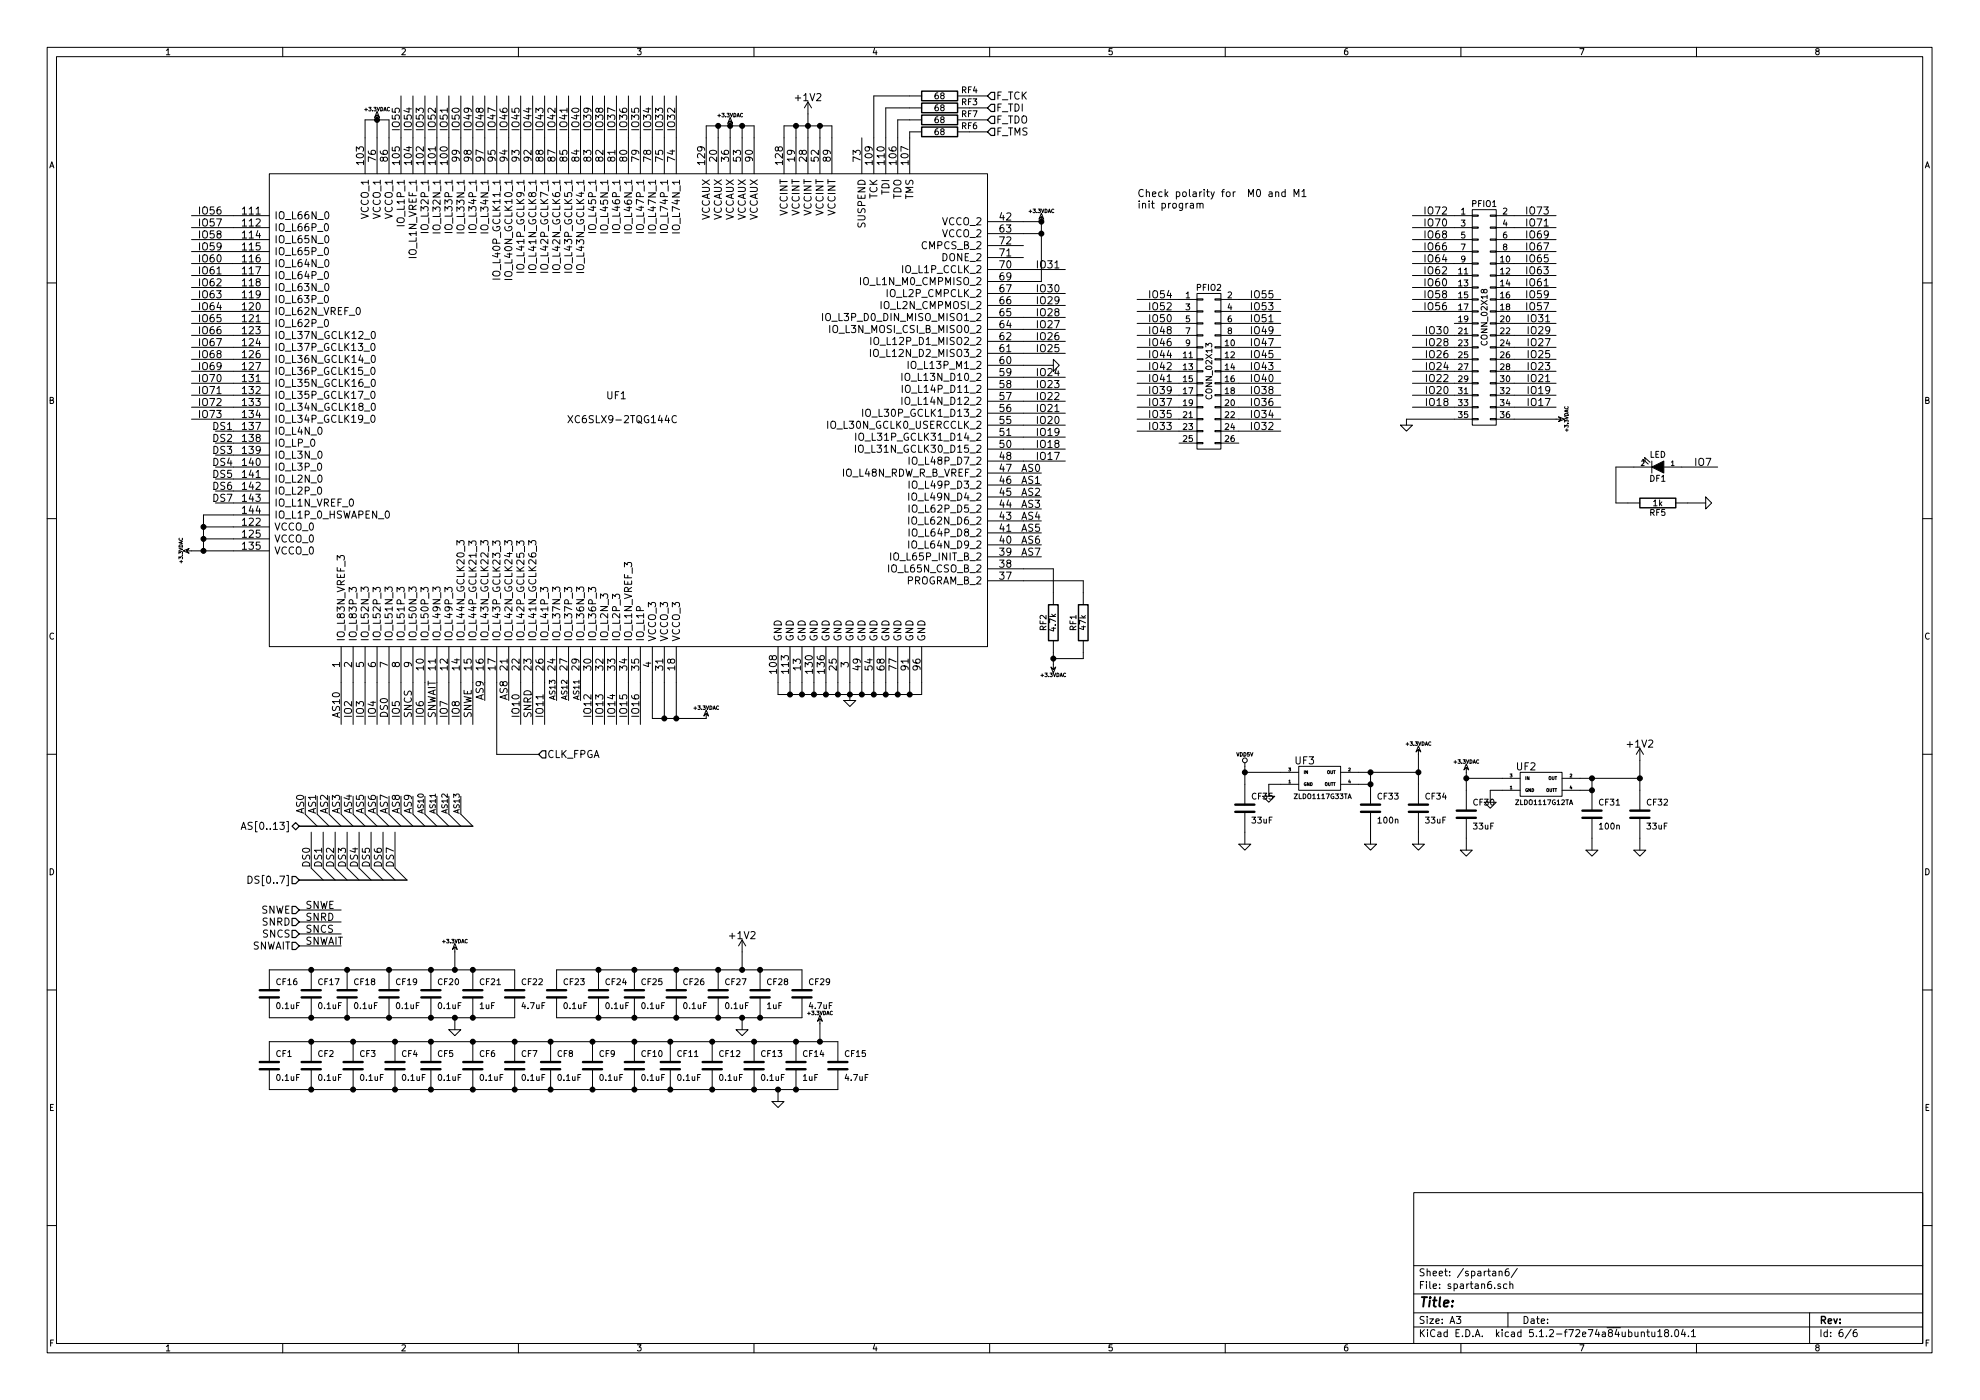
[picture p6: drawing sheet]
<svg xmlns="http://www.w3.org/2000/svg" width="420mm" height="297mm" viewBox="0 0 420 297" stroke-linecap="round" stroke-linejoin="round" font-family="sans-serif">
<defs><g id="words">
<text font-size="2.8" x="301" y="277.3">Title:</text>
<g font-size="2.1">
<text x="169" y="21.4">+1V2</text>
<text x="211.3" y="21.1">F_TCK</text>
<text x="211.3" y="23.7">F_TDI</text>
<text x="84.8" y="28" transform="rotate(-90 84.8 28)">IO55</text>
<text x="87.4" y="28" transform="rotate(-90 87.4 28)">IO54</text>
<text x="89.9" y="28" transform="rotate(-90 89.9 28)">IO53</text>
<text x="92.5" y="28" transform="rotate(-90 92.5 28)">IO52</text>
<text x="95" y="28" transform="rotate(-90 95 28)">IO51</text>
<text x="97.5" y="28" transform="rotate(-90 97.5 28)">IO50</text>
<text x="100.1" y="28" transform="rotate(-90 100.1 28)">IO49</text>
<text x="102.6" y="28" transform="rotate(-90 102.6 28)">IO48</text>
<text x="105.2" y="28" transform="rotate(-90 105.2 28)">IO47</text>
<text x="107.7" y="28" transform="rotate(-90 107.7 28)">IO46</text>
<text x="110.2" y="28" transform="rotate(-90 110.2 28)">IO45</text>
<text x="112.8" y="28" transform="rotate(-90 112.8 28)">IO44</text>
<text x="115.3" y="28" transform="rotate(-90 115.3 28)">IO43</text>
<text x="117.9" y="28" transform="rotate(-90 117.9 28)">IO42</text>
<text x="120.4" y="28" transform="rotate(-90 120.4 28)">IO41</text>
<text x="122.9" y="28" transform="rotate(-90 122.9 28)">IO40</text>
<text x="125.5" y="28" transform="rotate(-90 125.5 28)">IO39</text>
<text x="128" y="28" transform="rotate(-90 128 28)">IO38</text>
<text x="130.6" y="28" transform="rotate(-90 130.6 28)">IO37</text>
<text x="133.1" y="28" transform="rotate(-90 133.1 28)">IO36</text>
<text x="135.6" y="28" transform="rotate(-90 135.6 28)">IO35</text>
<text x="138.2" y="28" transform="rotate(-90 138.2 28)">IO34</text>
<text x="140.7" y="28" transform="rotate(-90 140.7 28)">IO33</text>
<text x="143.3" y="28" transform="rotate(-90 143.3 28)">IO32</text>
<text x="211.3" y="26.2">F_TDO</text>
<text x="211.3" y="28.7">F_TMS</text>
<text x="77.2" y="34.8" transform="rotate(-90 77.2 34.8)">103</text>
<text x="79.8" y="34.2" transform="rotate(-90 79.8 34.2)">76</text>
<text x="82.3" y="34.2" transform="rotate(-90 82.3 34.2)">86</text>
<text x="84.8" y="34.8" transform="rotate(-90 84.8 34.8)">105</text>
<text x="87.4" y="34.8" transform="rotate(-90 87.4 34.8)">104</text>
<text x="89.9" y="34.8" transform="rotate(-90 89.9 34.8)">102</text>
<text x="92.5" y="34.8" transform="rotate(-90 92.5 34.8)">101</text>
<text x="95" y="34.8" transform="rotate(-90 95 34.8)">100</text>
<text x="97.5" y="34.2" transform="rotate(-90 97.5 34.2)">99</text>
<text x="100.1" y="34.2" transform="rotate(-90 100.1 34.2)">98</text>
<text x="102.6" y="34.2" transform="rotate(-90 102.6 34.2)">97</text>
<text x="105.2" y="34.2" transform="rotate(-90 105.2 34.2)">95</text>
<text x="107.7" y="34.2" transform="rotate(-90 107.7 34.2)">94</text>
<text x="110.2" y="34.2" transform="rotate(-90 110.2 34.2)">93</text>
<text x="112.8" y="34.2" transform="rotate(-90 112.8 34.2)">92</text>
<text x="115.3" y="34.2" transform="rotate(-90 115.3 34.2)">88</text>
<text x="117.9" y="34.2" transform="rotate(-90 117.9 34.2)">87</text>
<text x="120.4" y="34.2" transform="rotate(-90 120.4 34.2)">85</text>
<text x="122.9" y="34.2" transform="rotate(-90 122.9 34.2)">84</text>
<text x="125.5" y="34.2" transform="rotate(-90 125.5 34.2)">83</text>
<text x="128" y="34.2" transform="rotate(-90 128 34.2)">82</text>
<text x="130.6" y="34.2" transform="rotate(-90 130.6 34.2)">81</text>
<text x="133.1" y="34.2" transform="rotate(-90 133.1 34.2)">80</text>
<text x="135.6" y="34.2" transform="rotate(-90 135.6 34.2)">79</text>
<text x="138.2" y="34.2" transform="rotate(-90 138.2 34.2)">78</text>
<text x="140.7" y="34.2" transform="rotate(-90 140.7 34.2)">75</text>
<text x="143.3" y="34.2" transform="rotate(-90 143.3 34.2)">74</text>
<text x="149.6" y="34.8" transform="rotate(-90 149.6 34.8)">129</text>
<text x="152.1" y="34.2" transform="rotate(-90 152.1 34.2)">20</text>
<text x="154.7" y="34.2" transform="rotate(-90 154.7 34.2)">36</text>
<text x="157.2" y="34.2" transform="rotate(-90 157.2 34.2)">53</text>
<text x="159.8" y="34.2" transform="rotate(-90 159.8 34.2)">90</text>
<text x="166.1" y="34.8" transform="rotate(-90 166.1 34.8)">128</text>
<text x="168.7" y="34.2" transform="rotate(-90 168.7 34.2)">19</text>
<text x="171.2" y="34.2" transform="rotate(-90 171.2 34.2)">28</text>
<text x="173.7" y="34.2" transform="rotate(-90 173.7 34.2)">52</text>
<text x="176.3" y="34.2" transform="rotate(-90 176.3 34.2)">89</text>
<text x="182.6" y="34.2" transform="rotate(-90 182.6 34.2)">73</text>
<text x="185.2" y="34.8" transform="rotate(-90 185.2 34.8)">109</text>
<text x="187.7" y="34.8" transform="rotate(-90 187.7 34.8)">110</text>
<text x="190.2" y="34.8" transform="rotate(-90 190.2 34.8)">106</text>
<text x="192.8" y="34.8" transform="rotate(-90 192.8 34.8)">107</text>
<text x="188.7" y="41.3" transform="rotate(-90 188.7 41.3)">TDI</text>
<text x="241.3" y="41.8">Check polarity for M0 and M1</text>
<text x="41.9" y="45.5">IO56</text>
<text x="51.6" y="45.5">111</text>
<text x="58.2" y="46.5">IO_L66N_0</text>
<text x="78.2" y="46.4" transform="rotate(-90 78.2 46.4)">VCCO_1</text>
<text x="80.8" y="46.4" transform="rotate(-90 80.8 46.4)">VCCO_1</text>
<text x="83.3" y="46.4" transform="rotate(-90 83.3 46.4)">VCCO_1</text>
<text x="85.9" y="47.6" transform="rotate(-90 85.9 47.6)">IO_L1P_1</text>
<text x="150.6" y="46.8" transform="rotate(-90 150.6 46.8)">VCCAUX</text>
<text x="153.2" y="46.8" transform="rotate(-90 153.2 46.8)">VCCAUX</text>
<text x="155.7" y="46.8" transform="rotate(-90 155.7 46.8)">VCCAUX</text>
<text x="158.2" y="46.8" transform="rotate(-90 158.2 46.8)">VCCAUX</text>
<text x="160.8" y="46.8" transform="rotate(-90 160.8 46.8)">VCCAUX</text>
<text x="167.1" y="45.8" transform="rotate(-90 167.1 45.8)">VCCINT</text>
<text x="169.7" y="45.8" transform="rotate(-90 169.7 45.8)">VCCINT</text>
<text x="172.2" y="45.8" transform="rotate(-90 172.2 45.8)">VCCINT</text>
<text x="174.8" y="45.8" transform="rotate(-90 174.8 45.8)">VCCINT</text>
<text x="177.3" y="45.8" transform="rotate(-90 177.3 45.8)">VCCINT</text>
<text x="186.2" y="42.3" transform="rotate(-90 186.2 42.3)">TCK</text>
<text x="191.3" y="42.4" transform="rotate(-90 191.3 42.4)">TDO</text>
<text x="193.8" y="42.4" transform="rotate(-90 193.8 42.4)">TMS</text>
<text x="200.1" y="47.8">VCCO_2</text>
<text x="212.2" y="46.8">42</text>
<text x="241.3" y="44.2">init program</text>
<text x="302.7" y="45.5">IO72</text>
<text x="324.3" y="45.5">IO73</text>
<text x="41.9" y="48">IO57</text>
<text x="41.9" y="50.6">IO58</text>
<text x="41.9" y="53.1">IO59</text>
<text x="51.6" y="48">112</text>
<text x="51.6" y="50.6">114</text>
<text x="51.6" y="53.1">115</text>
<text x="58.2" y="49.1">IO_L66P_0</text>
<text x="58.2" y="51.6">IO_L65N_0</text>
<text x="90.9" y="48.7" transform="rotate(-90 90.9 48.7)">IO_L32P_1</text>
<text x="93.5" y="48.9" transform="rotate(-90 93.5 48.9)">IO_L32N_1</text>
<text x="96" y="48.7" transform="rotate(-90 96 48.7)">IO_L33P_1</text>
<text x="98.6" y="48.9" transform="rotate(-90 98.6 48.9)">IO_L33N_1</text>
<text x="101.1" y="48.7" transform="rotate(-90 101.1 48.7)">IO_L34P_1</text>
<text x="103.6" y="48.9" transform="rotate(-90 103.6 48.9)">IO_L34N_1</text>
<text x="126.5" y="48.7" transform="rotate(-90 126.5 48.7)">IO_L45P_1</text>
<text x="129" y="48.9" transform="rotate(-90 129 48.9)">IO_L45N_1</text>
<text x="131.6" y="48.7" transform="rotate(-90 131.6 48.7)">IO_L46P_1</text>
<text x="134.1" y="48.9" transform="rotate(-90 134.1 48.9)">IO_L46N_1</text>
<text x="136.7" y="48.7" transform="rotate(-90 136.7 48.7)">IO_L47P_1</text>
<text x="139.2" y="48.9" transform="rotate(-90 139.2 48.9)">IO_L47N_1</text>
<text x="141.7" y="48.7" transform="rotate(-90 141.7 48.7)">IO_L74P_1</text>
<text x="144.3" y="48.9" transform="rotate(-90 144.3 48.9)">IO_L74N_1</text>
<text x="183.6" y="48.1" transform="rotate(-90 183.6 48.1)">SUSPEND</text>
<text x="195.8" y="52.9">CMPCS_B_2</text>
<text x="200.1" y="50.3">VCCO_2</text>
<text x="212.2" y="51.9">72</text>
<text x="212.2" y="49.3">63</text>
<text x="302.7" y="53.1">IO66</text>
<text x="302.7" y="50.6">IO68</text>
<text x="302.7" y="48">IO70</text>
<text x="324.3" y="53.1">IO67</text>
<text x="324.3" y="50.6">IO69</text>
<text x="324.3" y="48">IO71</text>
<text x="41.9" y="55.7">IO60</text>
<text x="41.9" y="58.2">IO61</text>
<text x="51.6" y="55.7">116</text>
<text x="51.6" y="58.2">117</text>
<text x="58.2" y="54.1">IO_L65P_0</text>
<text x="58.2" y="56.7">IO_L64N_0</text>
<text x="58.2" y="59.2">IO_L64P_0</text>
<text x="88.4" y="54.5" transform="rotate(-90 88.4 54.5)">IO_L1N_VREF_1</text>
<text x="106.2" y="58.3" transform="rotate(-90 106.2 58.3)">IO_L40P_GCLK11_1</text>
<text x="108.7" y="58.4" transform="rotate(-90 108.7 58.4)">IO_L40N_GCLK10_1</text>
<text x="111.3" y="57.1" transform="rotate(-90 111.3 57.1)">IO_L41P_GCLK9_1</text>
<text x="113.8" y="57.2" transform="rotate(-90 113.8 57.2)">IO_L41N_GCLK8_1</text>
<text x="116.3" y="57.1" transform="rotate(-90 116.3 57.1)">IO_L42P_GCLK7_1</text>
<text x="118.9" y="57.2" transform="rotate(-90 118.9 57.2)">IO_L42N_GCLK6_1</text>
<text x="121.4" y="57.1" transform="rotate(-90 121.4 57.1)">IO_L43P_GCLK5_1</text>
<text x="124" y="57.2" transform="rotate(-90 124 57.2)">IO_L43N_GCLK4_1</text>
<text x="191.8" y="57.9">IO_L1P_CCLK_2</text>
<text x="200.1" y="55.4">DONE_2</text>
<text x="212.2" y="56.9">70</text>
<text x="212.2" y="54.4">71</text>
<text x="212.2" y="59.5">69</text>
<text x="219.7" y="56.9">IO31</text>
<text x="302.7" y="58.2">IO62</text>
<text x="302.7" y="55.7">IO64</text>
<text x="324.3" y="58.2">IO63</text>
<text x="324.3" y="55.7">IO65</text>
<text x="41.9" y="60.7">IO62</text>
<text x="41.9" y="63.3">IO63</text>
<text x="41.9" y="65.8">IO64</text>
<text x="51.6" y="65.8">120</text>
<text x="51.6" y="60.7">118</text>
<text x="51.6" y="63.3">119</text>
<text x="58.2" y="61.8">IO_L63N_0</text>
<text x="58.2" y="64.3">IO_L63P_0</text>
<text x="183.3" y="60.5">IO_L1N_M0_CMPMISO_2</text>
<text x="187.4" y="65.6">IO_L2N_CMPMOSI_2</text>
<text x="188.6" y="63">IO_L2P_CMPCLK_2</text>
<text x="212.2" y="64.6">66</text>
<text x="212.2" y="62">67</text>
<text x="219.7" y="64.6">IO29</text>
<text x="219.7" y="62">IO30</text>
<text x="244.3" y="65.8">IO52</text>
<text x="244.3" y="63.3">IO54</text>
<text x="265.9" y="65.8">IO53</text>
<text x="265.9" y="63.3">IO55</text>
<text x="302.7" y="65.8">IO56</text>
<text x="302.7" y="63.3">IO58</text>
<text x="302.7" y="60.7">IO60</text>
<text x="324.3" y="65.8">IO57</text>
<text x="324.3" y="63.3">IO59</text>
<text x="324.3" y="60.7">IO61</text>
<text x="41.9" y="68.4">IO65</text>
<text x="41.9" y="70.9">IO66</text>
<text x="51.6" y="68.4">121</text>
<text x="51.6" y="70.9">123</text>
<text x="58.2" y="66.8">IO_L62N_VREF_0</text>
<text x="58.2" y="69.4">IO_L62P_0</text>
<text x="58.2" y="71.9">IO_L37N_GCLK12_0</text>
<text x="175.7" y="68.1">IO_L3P_D0_DIN_MISO_MISO1_2</text>
<text x="176.9" y="70.6">IO_L3N_MOSI_CSI_B_MISO0_2</text>
<text x="212.2" y="69.6">64</text>
<text x="212.2" y="67.1">65</text>
<text x="219.7" y="69.6">IO27</text>
<text x="219.7" y="67.1">IO28</text>
<text x="244.3" y="70.9">IO48</text>
<text x="244.3" y="68.4">IO50</text>
<text x="265.9" y="70.9">IO49</text>
<text x="265.9" y="68.4">IO51</text>
<text x="302.3" y="70.9">IO30</text>
<text x="323.8" y="70.9">IO29</text>
<text x="323.8" y="68.4">IO31</text>
<text x="41.9" y="73.4">IO67</text>
<text x="41.9" y="76">IO68</text>
<text x="51.6" y="73.4">124</text>
<text x="51.6" y="76">126</text>
<text x="58.2" y="74.5">IO_L37P_GCLK13_0</text>
<text x="58.2" y="77">IO_L36N_GCLK14_0</text>
<text x="185.9" y="75.7">IO_L12N_D2_MISO3_2</text>
<text x="186" y="73.2">IO_L12P_D1_MISO2_2</text>
<text x="212.2" y="77.3">60</text>
<text x="212.2" y="74.7">61</text>
<text x="212.2" y="72.2">62</text>
<text x="219.7" y="74.7">IO25</text>
<text x="219.7" y="72.2">IO26</text>
<text x="244.3" y="76">IO44</text>
<text x="244.3" y="73.4">IO46</text>
<text x="265.9" y="76">IO45</text>
<text x="265.9" y="73.4">IO47</text>
<text x="302.3" y="76">IO26</text>
<text x="302.3" y="73.4">IO28</text>
<text x="323.8" y="76">IO25</text>
<text x="323.8" y="73.4">IO27</text>
<text x="41.9" y="78.5">IO69</text>
<text x="41.9" y="81.1">IO70</text>
<text x="41.9" y="83.6">IO71</text>
<text x="51.6" y="81.1">131</text>
<text x="51.6" y="83.6">132</text>
<text x="51.6" y="78.5">127</text>
<text x="58.2" y="82.1">IO_L35N_GCLK16_0</text>
<text x="58.2" y="79.5">IO_L36P_GCLK15_0</text>
<text x="192.5" y="80.8">IO_L13N_D10_2</text>
<text x="192.6" y="83.3">IO_L14P_D11_2</text>
<text x="193.5" y="78.3">IO_L13P_M1_2</text>
<text x="212.2" y="82.3">58</text>
<text x="212.2" y="79.8">59</text>
<text x="219.7" y="82.3">IO23</text>
<text x="219.7" y="79.8">IO24</text>
<text x="244.3" y="83.6">IO39</text>
<text x="244.3" y="81.1">IO41</text>
<text x="244.3" y="78.5">IO42</text>
<text x="265.9" y="83.6">IO38</text>
<text x="265.9" y="81.1">IO40</text>
<text x="265.9" y="78.5">IO43</text>
<text x="302.3" y="83.6">IO20</text>
<text x="302.3" y="81.1">IO22</text>
<text x="302.3" y="78.5">IO24</text>
<text x="323.8" y="83.6">IO19</text>
<text x="323.8" y="81.1">IO21</text>
<text x="323.8" y="78.5">IO23</text>
<text x="41.9" y="86.1">IO72</text>
<text x="41.9" y="88.7">IO73</text>
<text x="51.6" y="86.1">133</text>
<text x="51.6" y="88.7">134</text>
<text x="58.2" y="84.6">IO_L35P_GCLK17_0</text>
<text x="58.2" y="87.2">IO_L34N_GCLK18_0</text>
<text x="58.2" y="89.7">IO_L34P_GCLK19_0</text>
<text x="121.6" y="89.8">XC6SLX9-2TQG144C</text>
<text x="128.8" y="84.7">UF1</text>
<text x="184.2" y="88.4">IO_L30P_GCLK1_D13_2</text>
<text x="192.5" y="85.9">IO_L14N_D12_2</text>
<text x="212.2" y="90">55</text>
<text x="212.2" y="87.4">56</text>
<text x="212.2" y="84.9">57</text>
<text x="219.7" y="90">IO20</text>
<text x="219.7" y="87.4">IO21</text>
<text x="219.7" y="84.9">IO22</text>
<text x="244.3" y="88.7">IO35</text>
<text x="244.3" y="86.1">IO37</text>
<text x="265.9" y="88.7">IO34</text>
<text x="265.9" y="86.1">IO36</text>
<text x="302.3" y="86.1">IO18</text>
<text x="323.8" y="86.1">IO17</text>
<text x="45.4" y="91.2">DS1</text>
<text x="45.4" y="93.8">DS2</text>
<text x="51.6" y="91.2">137</text>
<text x="51.6" y="93.8">138</text>
<text x="58.2" y="92.2">IO_L4N_0</text>
<text x="58.2" y="94.8">IO_LP_0</text>
<text x="176.2" y="91">IO_L30N_GCLK0_USERCCLK_2</text>
<text x="183.1" y="93.5">IO_L31P_GCLK31_D14_2</text>
<text x="212.2" y="95">50</text>
<text x="212.2" y="92.5">51</text>
<text x="219.7" y="95">IO18</text>
<text x="219.7" y="92.5">IO19</text>
<text x="244.3" y="91.2">IO33</text>
<text x="265.9" y="91.2">IO32</text>
<text x="45.4" y="96.3">DS3</text>
<text x="45.4" y="98.8">DS4</text>
<text x="45.4" y="101.4">DS5</text>
<text x="51.6" y="98.8">140</text>
<text x="51.6" y="101.4">141</text>
<text x="51.6" y="96.3">139</text>
<text x="58.2" y="99.9">IO_L3P_0</text>
<text x="58.2" y="97.3">IO_L3N_0</text>
<text x="179" y="101.1">IO_L48N_RDW_R_B_VREF_2</text>
<text x="182.9" y="96">IO_L31N_GCLK30_D15_2</text>
<text x="193.8" y="98.6">IO_L48P_D7_2</text>
<text x="212.2" y="100.1">47</text>
<text x="212.2" y="97.6">48</text>
<text x="216.8" y="100.1">AS0</text>
<text x="219.7" y="97.6">IO17</text>
<text x="359.4" y="98.8">IO7</text>
<text x="45.4" y="103.9">DS6</text>
<text x="45.4" y="106.5">DS7</text>
<text x="51.6" y="103.9">142</text>
<text x="51.6" y="106.5">143</text>
<text x="58.2" y="102.4">IO_L2N_0</text>
<text x="58.2" y="104.9">IO_L2P_0</text>
<text x="58.2" y="107.5">IO_L1N_VREF_0</text>
<text x="193.7" y="106.2">IO_L49N_D4_2</text>
<text x="193.8" y="103.7">IO_L49P_D3_2</text>
<text x="212.2" y="107.7">44</text>
<text x="212.2" y="105.2">45</text>
<text x="212.2" y="102.7">46</text>
<text x="216.8" y="102.7">AS1</text>
<text x="216.8" y="105.2">AS2</text>
<text x="216.8" y="107.7">AS3</text>
<text x="51.6" y="111.5">122</text>
<text x="51.6" y="109">144</text>
<text x="58.2" y="112.6">VCCO_0</text>
<text x="58.2" y="110">IO_L1P_0_HSWAPEN_0</text>
<text x="193.7" y="111.3">IO_L62N_D6_2</text>
<text x="193.8" y="113.8">IO_L64P_D8_2</text>
<text x="193.8" y="108.7">IO_L62P_D5_2</text>
<text x="212.2" y="112.8">41</text>
<text x="212.2" y="110.3">43</text>
<text x="216.8" y="110.3">AS4</text>
<text x="216.8" y="112.8">AS5</text>
<text x="51.6" y="114.1">125</text>
<text x="51.6" y="116.6">135</text>
<text x="58.2" y="115.1">VCCO_0</text>
<text x="58.2" y="117.6">VCCO_0</text>
<text x="189.8" y="118.9">IO_L65P_INIT_B_2</text>
<text x="193.7" y="116.4">IO_L64N_D9_2</text>
<text x="212.2" y="115.4">40</text>
<text x="212.2" y="117.9">39</text>
<text x="216.8" y="115.4">AS6</text>
<text x="216.8" y="117.9">AS7</text>
<text x="189.1" y="121.4">IO_L65N_CSO_B_2</text>
<text x="192.4" y="124">PROGRAM_B_2</text>
<text x="212.2" y="123">37</text>
<text x="212.2" y="120.4">38</text>
<text x="73.2" y="136.2" transform="rotate(-90 73.2 136.2)">IO_L83N_VREF_3</text>
<text x="75.7" y="136.2" transform="rotate(-90 75.7 136.2)">IO_L83P_3</text>
<text x="78.2" y="136.2" transform="rotate(-90 78.2 136.2)">IO_L52N_3</text>
<text x="80.8" y="136.2" transform="rotate(-90 80.8 136.2)">IO_L52P_3</text>
<text x="83.3" y="136.2" transform="rotate(-90 83.3 136.2)">IO_L51N_3</text>
<text x="85.9" y="136.2" transform="rotate(-90 85.9 136.2)">IO_L51P_3</text>
<text x="88.4" y="136.2" transform="rotate(-90 88.4 136.2)">IO_L50N_3</text>
<text x="90.9" y="136.2" transform="rotate(-90 90.9 136.2)">IO_L50P_3</text>
<text x="93.5" y="136.2" transform="rotate(-90 93.5 136.2)">IO_L49N_3</text>
<text x="96" y="136.2" transform="rotate(-90 96 136.2)">IO_L49P_3</text>
<text x="98.6" y="136.2" transform="rotate(-90 98.6 136.2)">IO_L44N_GCLK20_3</text>
<text x="101.1" y="136.2" transform="rotate(-90 101.1 136.2)">IO_L44P_GCLK21_3</text>
<text x="103.6" y="136.2" transform="rotate(-90 103.6 136.2)">IO_L43N_GCLK22_3</text>
<text x="106.2" y="136.2" transform="rotate(-90 106.2 136.2)">IO_L43P_GCLK23_3</text>
<text x="108.7" y="136.2" transform="rotate(-90 108.7 136.2)">IO_L42N_GCLK24_3</text>
<text x="111.3" y="136.2" transform="rotate(-90 111.3 136.2)">IO_L42P_GCLK25_3</text>
<text x="113.8" y="136.2" transform="rotate(-90 113.8 136.2)">IO_L41N_GCLK26_3</text>
<text x="116.3" y="136.2" transform="rotate(-90 116.3 136.2)">IO_L41P_3</text>
<text x="118.9" y="136.2" transform="rotate(-90 118.9 136.2)">IO_L37N_3</text>
<text x="121.4" y="136.2" transform="rotate(-90 121.4 136.2)">IO_L37P_3</text>
<text x="124" y="136.2" transform="rotate(-90 124 136.2)">IO_L36N_3</text>
<text x="126.5" y="136.2" transform="rotate(-90 126.5 136.2)">IO_L36P_3</text>
<text x="129" y="136.2" transform="rotate(-90 129 136.2)">IO_L2N_3</text>
<text x="131.6" y="136.2" transform="rotate(-90 131.6 136.2)">IO_L2P_3</text>
<text x="134.1" y="136.2" transform="rotate(-90 134.1 136.2)">IO_L1N_VREF_3</text>
<text x="136.7" y="136.2" transform="rotate(-90 136.7 136.2)">IO_L1P</text>
<text x="139.2" y="136.2" transform="rotate(-90 139.2 136.2)">VCCO_3</text>
<text x="141.7" y="136.2" transform="rotate(-90 141.7 136.2)">VCCO_3</text>
<text x="144.3" y="136.2" transform="rotate(-90 144.3 136.2)">VCCO_3</text>
<text x="165.9" y="136.2" transform="rotate(-90 165.9 136.2)">GND</text>
<text x="168.4" y="136.2" transform="rotate(-90 168.4 136.2)">GND</text>
<text x="170.9" y="136.2" transform="rotate(-90 170.9 136.2)">GND</text>
<text x="173.5" y="136.2" transform="rotate(-90 173.5 136.2)">GND</text>
<text x="176" y="136.2" transform="rotate(-90 176 136.2)">GND</text>
<text x="178.6" y="136.2" transform="rotate(-90 178.6 136.2)">GND</text>
<text x="181.1" y="136.2" transform="rotate(-90 181.1 136.2)">GND</text>
<text x="183.6" y="136.2" transform="rotate(-90 183.6 136.2)">GND</text>
<text x="186.2" y="136.2" transform="rotate(-90 186.2 136.2)">GND</text>
<text x="188.7" y="136.2" transform="rotate(-90 188.7 136.2)">GND</text>
<text x="191.3" y="136.2" transform="rotate(-90 191.3 136.2)">GND</text>
<text x="193.8" y="136.2" transform="rotate(-90 193.8 136.2)">GND</text>
<text x="196.3" y="136.2" transform="rotate(-90 196.3 136.2)">GND</text>
<text x="72.1" y="141.6" transform="rotate(-90 72.1 141.6)">1</text>
<text x="74.7" y="141.6" transform="rotate(-90 74.7 141.6)">2</text>
<text x="77.2" y="141.6" transform="rotate(-90 77.2 141.6)">5</text>
<text x="79.8" y="141.6" transform="rotate(-90 79.8 141.6)">6</text>
<text x="82.3" y="141.6" transform="rotate(-90 82.3 141.6)">7</text>
<text x="84.8" y="141.6" transform="rotate(-90 84.8 141.6)">8</text>
<text x="87.4" y="141.6" transform="rotate(-90 87.4 141.6)">9</text>
<text x="89.9" y="142.2" transform="rotate(-90 89.9 142.2)">10</text>
<text x="92.5" y="142.2" transform="rotate(-90 92.5 142.2)">11</text>
<text x="95" y="142.2" transform="rotate(-90 95 142.2)">12</text>
<text x="97.5" y="142.2" transform="rotate(-90 97.5 142.2)">14</text>
<text x="100.1" y="142.2" transform="rotate(-90 100.1 142.2)">15</text>
<text x="102.6" y="142.2" transform="rotate(-90 102.6 142.2)">16</text>
<text x="105.2" y="142.2" transform="rotate(-90 105.2 142.2)">17</text>
<text x="107.7" y="142.2" transform="rotate(-90 107.7 142.2)">21</text>
<text x="110.2" y="142.2" transform="rotate(-90 110.2 142.2)">22</text>
<text x="112.8" y="142.2" transform="rotate(-90 112.8 142.2)">23</text>
<text x="115.3" y="142.2" transform="rotate(-90 115.3 142.2)">26</text>
<text x="117.9" y="142.2" transform="rotate(-90 117.9 142.2)">24</text>
<text x="120.4" y="142.2" transform="rotate(-90 120.4 142.2)">27</text>
<text x="122.9" y="142.2" transform="rotate(-90 122.9 142.2)">29</text>
<text x="125.5" y="142.2" transform="rotate(-90 125.5 142.2)">30</text>
<text x="128" y="142.2" transform="rotate(-90 128 142.2)">32</text>
<text x="130.6" y="142.2" transform="rotate(-90 130.6 142.2)">33</text>
<text x="133.1" y="142.2" transform="rotate(-90 133.1 142.2)">34</text>
<text x="135.6" y="142.2" transform="rotate(-90 135.6 142.2)">35</text>
<text x="138.2" y="141.6" transform="rotate(-90 138.2 141.6)">4</text>
<text x="140.7" y="142.2" transform="rotate(-90 140.7 142.2)">31</text>
<text x="143.3" y="142.2" transform="rotate(-90 143.3 142.2)">18</text>
<text x="164.8" y="142.8" transform="rotate(-90 164.8 142.8)">108</text>
<text x="167.4" y="142.8" transform="rotate(-90 167.4 142.8)">113</text>
<text x="169.9" y="142.2" transform="rotate(-90 169.9 142.2)">13</text>
<text x="172.5" y="142.8" transform="rotate(-90 172.5 142.8)">130</text>
<text x="175" y="142.8" transform="rotate(-90 175 142.8)">136</text>
<text x="177.5" y="142.2" transform="rotate(-90 177.5 142.2)">25</text>
<text x="180.1" y="141.6" transform="rotate(-90 180.1 141.6)">3</text>
<text x="182.6" y="142.2" transform="rotate(-90 182.6 142.2)">49</text>
<text x="185.2" y="142.2" transform="rotate(-90 185.2 142.2)">54</text>
<text x="187.7" y="142.2" transform="rotate(-90 187.7 142.2)">68</text>
<text x="190.2" y="142.2" transform="rotate(-90 190.2 142.2)">77</text>
<text x="192.8" y="142.2" transform="rotate(-90 192.8 142.2)">91</text>
<text x="195.3" y="142.2" transform="rotate(-90 195.3 142.2)">96</text>
<text x="102.6" y="148.6" transform="rotate(-90 102.6 148.6)">AS9</text>
<text x="107.7" y="148.6" transform="rotate(-90 107.7 148.6)">AS8</text>
<text x="72.1" y="152.4" transform="rotate(-90 72.1 152.4)">AS10</text>
<text x="74.7" y="152.4" transform="rotate(-90 74.7 152.4)">IO2</text>
<text x="77.2" y="152.4" transform="rotate(-90 77.2 152.4)">IO3</text>
<text x="79.8" y="152.4" transform="rotate(-90 79.8 152.4)">IO4</text>
<text x="82.3" y="152.4" transform="rotate(-90 82.3 152.4)">DS0</text>
<text x="84.8" y="152.4" transform="rotate(-90 84.8 152.4)">IO5</text>
<text x="87.4" y="152.4" transform="rotate(-90 87.4 152.4)">SNCS</text>
<text x="89.9" y="152.4" transform="rotate(-90 89.9 152.4)">IO6</text>
<text x="92.5" y="152.4" transform="rotate(-90 92.5 152.4)">SNWAIT</text>
<text x="95" y="152.4" transform="rotate(-90 95 152.4)">IO7</text>
<text x="97.5" y="152.4" transform="rotate(-90 97.5 152.4)">IO8</text>
<text x="100.1" y="152.4" transform="rotate(-90 100.1 152.4)">SNWE</text>
<text x="110.2" y="152.4" transform="rotate(-90 110.2 152.4)">IO10</text>
<text x="112.8" y="152.4" transform="rotate(-90 112.8 152.4)">SNRD</text>
<text x="115.3" y="152.4" transform="rotate(-90 115.3 152.4)">IO11</text>
<text x="125.5" y="152.4" transform="rotate(-90 125.5 152.4)">IO12</text>
<text x="128" y="152.4" transform="rotate(-90 128 152.4)">IO13</text>
<text x="130.6" y="152.4" transform="rotate(-90 130.6 152.4)">IO14</text>
<text x="133.1" y="152.4" transform="rotate(-90 133.1 152.4)">IO15</text>
<text x="135.6" y="152.4" transform="rotate(-90 135.6 152.4)">IO16</text>
<text x="116.1" y="160.8">CLK_FPGA</text>
<text x="345.5" y="158.6">+1V2</text>
<text x="274.9" y="162.2">UF3</text>
<text x="321.8" y="163.4">UF2</text>
<text x="64.5" y="172.8" transform="rotate(-90 64.5 172.8)">AS0</text>
<text x="67.1" y="172.8" transform="rotate(-90 67.1 172.8)">AS1</text>
<text x="69.6" y="172.8" transform="rotate(-90 69.6 172.8)">AS2</text>
<text x="72.1" y="172.8" transform="rotate(-90 72.1 172.8)">AS3</text>
<text x="74.7" y="172.8" transform="rotate(-90 74.7 172.8)">AS4</text>
<text x="77.2" y="172.8" transform="rotate(-90 77.2 172.8)">AS5</text>
<text x="79.8" y="172.8" transform="rotate(-90 79.8 172.8)">AS6</text>
<text x="82.3" y="172.8" transform="rotate(-90 82.3 172.8)">AS7</text>
<text x="84.8" y="172.8" transform="rotate(-90 84.8 172.8)">AS8</text>
<text x="87.4" y="172.8" transform="rotate(-90 87.4 172.8)">AS9</text>
<text x="52.6" y="176.1">AS[0..13]</text>
<text x="65.8" y="184.2" transform="rotate(-90 65.8 184.2)">DS0</text>
<text x="68.3" y="184.2" transform="rotate(-90 68.3 184.2)">DS1</text>
<text x="70.9" y="184.2" transform="rotate(-90 70.9 184.2)">DS2</text>
<text x="73.4" y="184.2" transform="rotate(-90 73.4 184.2)">DS3</text>
<text x="75.9" y="184.2" transform="rotate(-90 75.9 184.2)">DS4</text>
<text x="78.5" y="184.2" transform="rotate(-90 78.5 184.2)">DS5</text>
<text x="81" y="184.2" transform="rotate(-90 81 184.2)">DS6</text>
<text x="83.6" y="184.2" transform="rotate(-90 83.6 184.2)">DS7</text>
<text x="53.8" y="187.5">DS[0..7]</text>
<text x="55.3" y="193.8">SNWE</text>
<text x="55.7" y="196.4">SNRD</text>
<text x="64.8" y="197.9">SNCS</text>
<text x="64.8" y="195.4">SNRD</text>
<text x="64.8" y="192.8">SNWE</text>
<text x="53.3" y="201.5">SNWAIT</text>
<text x="55.8" y="198.9">SNCS</text>
<text x="64.8" y="200.4">SNWAIT</text>
<text x="155" y="199.2">+1V2</text>
<text x="301" y="273.5">File: spartan6.sch</text>
<text x="301" y="270.8">Sheet: /spartan6/</text>
<text x="301" y="280.9">Size: A3</text>
<text x="323" y="280.9">Date:</text>
<text x="386" y="280.9">Rev:</text>
<text x="301" y="283.7">KiCad E.D.A. kicad 5.1.2-f72e74a84ubuntu18.04.1</text>
<text x="386" y="283.7">Id: 6/6</text>
</g>
<g font-size="1.8">
<text x="35" y="11.7">1</text>
<text x="85" y="11.7">2</text>
<text x="135" y="11.7">3</text>
<text x="185" y="11.7">4</text>
<text x="235" y="11.7">5</text>
<text x="285" y="11.7">6</text>
<text x="335" y="11.7">7</text>
<text x="385" y="11.7">8</text>
<text x="198.4" y="23.6">68</text>
<text x="198.4" y="21">68</text>
<text x="204.1" y="22.3">RF3</text>
<text x="204.1" y="19.8">RF4</text>
<text x="198.4" y="28.7">68</text>
<text x="198.4" y="26.1">68</text>
<text x="204.1" y="27.4">RF6</text>
<text x="204.1" y="24.9">RF7</text>
<text x="10.4" y="35.7">A</text>
<text x="408.4" y="35.7">A</text>
<text x="310" y="45.5">1</text>
<text x="312.4" y="43.9">PFIO1</text>
<text x="318.9" y="45.5">2</text>
<text x="310" y="48">3</text>
<text x="310" y="50.6">5</text>
<text x="310" y="53.1">7</text>
<text x="318.9" y="48">4</text>
<text x="318.9" y="50.6">6</text>
<text x="318.9" y="53.1">8</text>
<text x="309.5" y="58.2">11</text>
<text x="310" y="55.7">9</text>
<text x="318.4" y="55.7">10</text>
<text x="318.4" y="58.2">12</text>
<text x="251.6" y="63.3">1</text>
<text x="251.6" y="65.8">3</text>
<text x="254" y="61.7">PFIO2</text>
<text x="260.5" y="63.3">2</text>
<text x="260.5" y="65.8">4</text>
<text x="309.5" y="60.7">13</text>
<text x="309.5" y="63.3">15</text>
<text x="309.5" y="65.8">17</text>
<text x="318.4" y="60.7">14</text>
<text x="318.4" y="63.3">16</text>
<text x="318.4" y="65.8">18</text>
<text x="251.6" y="68.4">5</text>
<text x="251.6" y="70.9">7</text>
<text x="260.5" y="68.4">6</text>
<text x="260.5" y="70.9">8</text>
<text x="309.5" y="68.4">19</text>
<text x="309.5" y="70.9">21</text>
<text x="318.4" y="68.4">20</text>
<text x="318.4" y="70.9">22</text>
<text x="251.1" y="76">11</text>
<text x="251.6" y="73.4">9</text>
<text x="260" y="73.4">10</text>
<text x="260" y="76">12</text>
<text x="309.5" y="73.4">23</text>
<text x="309.5" y="76">25</text>
<text x="315.6" y="73" transform="rotate(-90 315.6 73)">CONN_02X18</text>
<text x="318.4" y="73.4">24</text>
<text x="318.4" y="76">26</text>
<text x="251.1" y="78.5">13</text>
<text x="251.1" y="81.1">15</text>
<text x="251.1" y="83.6">17</text>
<text x="260" y="78.5">14</text>
<text x="260" y="81.1">16</text>
<text x="260" y="83.6">18</text>
<text x="309.5" y="78.5">27</text>
<text x="309.5" y="81.1">29</text>
<text x="309.5" y="83.6">31</text>
<text x="318.4" y="78.5">28</text>
<text x="318.4" y="81.1">30</text>
<text x="318.4" y="83.6">32</text>
<text x="10.4" y="85.7">B</text>
<text x="251.1" y="86.1">19</text>
<text x="251.1" y="88.7">21</text>
<text x="257.2" y="84.4" transform="rotate(-90 257.2 84.4)">CONN_02X13</text>
<text x="260" y="86.1">20</text>
<text x="260" y="88.7">22</text>
<text x="309.5" y="86.1">33</text>
<text x="309.5" y="88.7">35</text>
<text x="318.4" y="86.1">34</text>
<text x="318.4" y="88.7">36</text>
<text x="408.4" y="85.7">B</text>
<text x="251.1" y="91.2">23</text>
<text x="251.1" y="93.8">25</text>
<text x="260" y="91.2">24</text>
<text x="260" y="93.8">26</text>
<text x="350" y="97.1">LED</text>
<text x="350.1" y="102.2">DF1</text>
<text x="350.8" y="107.4">1k</text>
<text x="350.1" y="109.4">RF5</text>
<text x="10.4" y="135.7">C</text>
<text x="222" y="133.8" transform="rotate(-90 222 133.8)">RF2</text>
<text x="224.1" y="133.8" transform="rotate(-90 224.1 133.8)">4.7k</text>
<text x="228.4" y="133.8" transform="rotate(-90 228.4 133.8)">RF1</text>
<text x="230.4" y="133.6" transform="rotate(-90 230.4 133.6)">47k</text>
<text x="408.4" y="135.7">C</text>
<text x="265.7" y="169.6">CF35</text>
<text x="292.4" y="169.6">CF33</text>
<text x="302.6" y="169.6">CF34</text>
<text x="312.7" y="170.9">CF30</text>
<text x="339.4" y="170.9">CF31</text>
<text x="349.6" y="170.9">CF32</text>
<text x="265.8" y="174.7">33uF</text>
<text x="292.6" y="174.7">100n</text>
<text x="302.6" y="174.7">33uF</text>
<text x="312.8" y="176">33uF</text>
<text x="339.5" y="176">100n</text>
<text x="349.6" y="176">33uF</text>
<text x="10.4" y="185.7">D</text>
<text x="408.4" y="185.7">D</text>
<text x="58.7" y="209">CF16</text>
<text x="67.6" y="209">CF17</text>
<text x="75.2" y="209">CF18</text>
<text x="84.1" y="209">CF19</text>
<text x="93" y="209">CF20</text>
<text x="101.9" y="209">CF21</text>
<text x="110.8" y="209">CF22</text>
<text x="119.7" y="209">CF23</text>
<text x="128.6" y="209">CF24</text>
<text x="136.2" y="209">CF25</text>
<text x="145.1" y="209">CF26</text>
<text x="154" y="209">CF27</text>
<text x="162.9" y="209">CF28</text>
<text x="171.8" y="209">CF29</text>
<text x="58.8" y="214.1">0.1uF</text>
<text x="67.7" y="214.1">0.1uF</text>
<text x="75.3" y="214.1">0.1uF</text>
<text x="84.2" y="214.1">0.1uF</text>
<text x="93.1" y="214.1">0.1uF</text>
<text x="101.8" y="214.1">1uF</text>
<text x="110.9" y="214.1">4.7uF</text>
<text x="119.8" y="214.1">0.1uF</text>
<text x="128.7" y="214.1">0.1uF</text>
<text x="136.3" y="214.1">0.1uF</text>
<text x="145.2" y="214.1">0.1uF</text>
<text x="154.1" y="214.1">0.1uF</text>
<text x="162.8" y="214.1">1uF</text>
<text x="171.8" y="214.1">4.7uF</text>
<text x="58.6" y="224.2">CF1</text>
<text x="67.5" y="224.2">CF2</text>
<text x="76.4" y="224.2">CF3</text>
<text x="85.3" y="224.2">CF4</text>
<text x="92.9" y="224.2">CF5</text>
<text x="101.8" y="224.2">CF6</text>
<text x="110.7" y="224.2">CF7</text>
<text x="118.3" y="224.2">CF8</text>
<text x="127.2" y="224.2">CF9</text>
<text x="136.2" y="224.2">CF10</text>
<text x="143.8" y="224.2">CF11</text>
<text x="152.7" y="224.2">CF12</text>
<text x="161.6" y="224.2">CF13</text>
<text x="170.5" y="224.2">CF14</text>
<text x="179.4" y="224.2">CF15</text>
<text x="58.8" y="229.3">0.1uF</text>
<text x="67.7" y="229.3">0.1uF</text>
<text x="76.6" y="229.3">0.1uF</text>
<text x="85.5" y="229.3">0.1uF</text>
<text x="93.1" y="229.3">0.1uF</text>
<text x="102" y="229.3">0.1uF</text>
<text x="110.9" y="229.3">0.1uF</text>
<text x="118.5" y="229.3">0.1uF</text>
<text x="127.4" y="229.3">0.1uF</text>
<text x="136.3" y="229.3">0.1uF</text>
<text x="143.9" y="229.3">0.1uF</text>
<text x="152.8" y="229.3">0.1uF</text>
<text x="161.7" y="229.3">0.1uF</text>
<text x="170.4" y="229.3">1uF</text>
<text x="179.5" y="229.3">4.7uF</text>
<text x="10.4" y="235.7">E</text>
<text x="408.4" y="235.7">E</text>
<text x="10.5" y="285.7">F</text>
<text x="35" y="286.7">1</text>
<text x="85" y="286.7">2</text>
<text x="135" y="286.7">3</text>
<text x="185" y="286.7">4</text>
<text x="235" y="286.7">5</text>
<text x="285" y="286.7">6</text>
<text x="335" y="286.7">7</text>
<text x="385" y="286.7">8</text>
<text x="408.5" y="285.7">F</text>
</g>
<g font-size="1.7">
<text x="117.9" y="148.6" transform="rotate(-90 117.9 148.6)">AS13</text>
<text x="120.4" y="148.6" transform="rotate(-90 120.4 148.6)">AS12</text>
<text x="122.9" y="148.6" transform="rotate(-90 122.9 148.6)">AS11</text>
<text x="89.9" y="172.8" transform="rotate(-90 89.9 172.8)">AS10</text>
<text x="92.5" y="172.8" transform="rotate(-90 92.5 172.8)">AS11</text>
<text x="95" y="172.8" transform="rotate(-90 95 172.8)">AS12</text>
<text x="97.5" y="172.8" transform="rotate(-90 97.5 172.8)">AS13</text>
</g>
<g font-size="1.4">
<text x="348.2" y="98.8">2</text>
<text x="354.6" y="98.8">1</text>
<text x="274.9" y="169.5">ZLDO1117G33TA</text>
<text x="321.9" y="170.8">ZLDO1117G12TA</text>
</g>
<g font-size="1.1">
<text x="77.5" y="23.6">+3.3VDAC</text>
<text x="152.4" y="24.9">+3.3VDAC</text>
<text x="218.4" y="45.2">+3.3VDAC</text>
<text x="332.8" y="91.5" transform="rotate(-90 332.8 91.5)">+3.3VDAC</text>
<text x="38.8" y="119.4" transform="rotate(-90 38.8 119.4)">+3.3VDAC</text>
<text x="221" y="143.6">+3.3VDAC</text>
<text x="147.3" y="150.6">+3.3VDAC</text>
<text x="262.4" y="160.5">VDD5V</text>
<text x="298.4" y="158.2">+3.3VDAC</text>
<text x="308.6" y="162">+3.3VDAC</text>
<text x="94" y="200.1">+3.3VDAC</text>
<text x="171.4" y="215.4">+3.3VDAC</text>
</g>
<g font-size=".9">
<text x="273.5" y="166.2">1</text>
<text x="273.5" y="163.6">3</text>
<text x="276.6" y="166.7">GND</text>
<text x="276.6" y="164.2">IN</text>
<text x="281.1" y="166.7">OUTT</text>
<text x="281.6" y="164.2">OUT</text>
<text x="286.2" y="163.6">2</text>
<text x="286.2" y="166.2">4</text>
<text x="320.4" y="167.4">1</text>
<text x="320.4" y="164.9">3</text>
<text x="323.6" y="168">GND</text>
<text x="323.6" y="165.4">IN</text>
<text x="328" y="168">OUTT</text>
<text x="328.6" y="165.4">OUT</text>
<text x="333.1" y="164.9">2</text>
<text x="333.1" y="167.4">4</text>
</g>
</g></defs>
<g fill="none" stroke="#000" stroke-width=".21">
<path d="M10 10h400v277h-400zM12 12h396v273.1h-396zM60 10v2M110 10v2M160 10v2M210 10v2M260 10v2M310 10v2M360 10v2M57.1 36.9h152.4v100.3h-152.4zM77.5 36.9v-11.5h5v11.5M80 24.4v12.5"/>
<path d="M80 23.7l.5 1.2-.5-.5-.5 .5zM85.1 20.4v16.5M87.6 20.4v16.5M90.2 20.4v16.5M92.7 20.4v16.5M94.9 22.9v.9M95.2 20.4v16.5M97.8 20.4v16.5M100.3 20.4v16.5M102.9 20.4v16.5M105.4 20.4v16.5M107.9 20.4v16.5"/>
<path d="M110.5 20.4v16.5M113 20.4v16.5M115.6 20.4v16.5M118.1 20.4v16.5M120.3 22.9v.9M120.6 20.4v16.5M123.2 20.4v16.5M125.7 20.4v16.5M128.3 20.4v16.5M130.8 20.4v16.5M133.3 20.4v16.5M135.9 20.4v16.5"/>
<path d="M138.4 20.4v16.5M141 20.4v16.5M143.5 20.4v16.5M149.9 36.9v-10.2h10.1v10.2M152.4 26.7v10.2M154.9 25.7v11.2M154.9 24.9l.5 1.3-.5-.5-.5 .5zM157.5 26.7v10.2M166.4 36.9v-10.2h10.1v10.2M168.9 26.7v10.2M171.4 21.6v15.3M171.4 21.6l-.7 1.3"/>
<path d="M171.4 21.6l.8 1.3M174 26.7v10.2M182.9 29.2v7.7M195.6 28h-2.6v8.9M195.6 20.4h-10.2v16.5M195.6 25.4h-5.1v11.5M195.6 22.9h-7.6v14M203.2 28h6.3M203.2 25.4h6.3M203.2 22.9h6.3M203.2 20.4h6.3M40.6 45.8h16.5"/>
<path d="M40.6 48.3h16.5M40.6 50.8h16.5M40.6 53.4h16.5M40.6 55.9h16.5M40.6 58.5h16.5M46.1 58.1h.8M69 47.6l.2-.1a.81 .81 0 0 1 .5 .7 .81 .81 0 0 1-.5 .8l-.2-.2-.2-.4zM69 52.7l.2-.2a.81 .81 0 0 1 .5 .8 .81 .81 0 0 1-.5 .8l-.2-.2-.2-.4zM69 57.7l.2-.1a.81 .81 0 0 1 .5 .8 .81 .81 0 0 1-.5 .7l-.2-.1-.2-.4zM69 45l.3-.1a.81 .81 0 0 1 .5 .8 .81 .81 0 0 1-.5 .7l-.3-.1-.1-.4zM69 50.1l.3-.1a.81 .81 0 0 1 .5 .8 .81 .81 0 0 1-.5 .7l-.3-.1-.1-.5zM69 55.2l.3-.1a.81 .81 0 0 1 .5 .7 .81 .81 0 0 1-.5 .8l-.3-.1-.1-.5z"/>
<path d="M89.3 49.3h1.6M91.9 49.4h1.5M94.4 49.3h1.5M97 49.4h1.5M99.5 49.3h1.5M102 49.4h1.6M104.6 59.2h1.5M107.1 59.3h1.5M109.7 57.8h1.5M112.2 57.8h1.5M114.7 57.8h1.6M117.3 57.8h1.5"/>
<path d="M119.8 57.8h1.5M122.4 57.8h1.5M124.9 49.3h1.5M127.4 49.4h1.6M130 49.3h1.5M132.5 49.4h1.5M135.1 49.3h1.5M137.6 49.4h1.5M140.1 49.3h1.6M142.7 49.4h1.5M182.6 58.9v1.5M209.5 57.2h16.6"/>
<path d="M209.5 54.6h7.7M209.5 47h11.5M209.5 52.1h7.7M209.5 49.6h11.5M221 46v1M221 45.2l.5 1.3-.5-.5-.5 .5zM221 47v12.7h-11.5M223.9 56.9h.8M252.6 43.2h.6l.1 1M253.3 43.5l-.5 .1-.2 .2 .2 .4 .5-.1M254 43.3l.2-.2 .4 .1v1M254 43.1v1.1"/>
<path d="M254.6 43.3l.3-.2 .3 .1 .1 1M269.3 40.8h.6l.1 .9M270 41.1h-.6l-.2 .2 .2 .4 .6-.1M270.7 40.8l.2-.1 .4 .1v.9M270.7 40.7v1M272.7 40.8l-.4-.1-.3 .3 .1 .6h.6M272.7 40.2v1.5M274.6 41.7v-1.5l.5 1.1 .5-1.1v1.5M276.3 40.6l.4-.4v1.5M276.3 41.7h.8M299.7 45.8h12.7M299.7 48.3h12.7"/>
<path d="M299.7 50.8h12.7M299.7 53.4h12.7M299.7 55.9h12.7M299.7 58.5h12.7M312.4 58.3h1.3v.3h-1.3zM312.4 55.8h1.3v.2h-1.3zM312.4 53.2h1.3v.3h-1.3zM312.4 50.7h1.3v.3h-1.3zM312.4 48.2h1.3v.2h-1.3zM312.4 45.6h1.3v.3h-1.3zM312.4 44.5h5.1v45.7h-5.1zM316.2 58.3h1.3v.3h-1.3z"/>
<path d="M316.2 55.8h1.3v.2h-1.3zM316.2 53.2h1.3v.3h-1.3zM316.2 50.7h1.3v.3h-1.3zM316.2 48.2h1.3v.2h-1.3zM316.2 45.6h1.3v.3h-1.3zM317.5 45.8h12.7M317.5 48.3h12.7M317.5 50.8h12.7M317.5 53.4h12.7M317.5 55.9h12.7M317.5 58.5h12.7M10 60h2"/>
<path d="M40.6 66.1h16.5M40.6 68.6h16.5M40.6 71.2h16.5M40.6 73.7h16.5M40.6 76.2h16.5M40.6 78.8h16.5M40.6 61h16.5M40.6 63.5h16.5M69 67.9l.2-.1a.81 .81 0 0 1 .5 .7 .81 .81 0 0 1-.5 .8l-.2-.1-.2-.5zM69 62.8l.2-.1a.81 .81 0 0 1 .5 .8 .81 .81 0 0 1-.5 .7l-.2-.1-.2-.5zM69 60.3l.3-.1a.81 .81 0 0 1 .5 .7 .81 .81 0 0 1-.5 .8l-.3-.2-.1-.4zM78.8 73l.3-.1a.81 .81 0 0 1 .5 .7 .81 .81 0 0 1-.5 .8l-.3-.2-.1-.4z"/>
<path d="M78.8 78.1l.3-.2a.81 .81 0 0 1 .5 .8 .81 .81 0 0 1-.5 .8l-.3-.2-.1-.4zM78.9 70.4l.4-.1a.87 .87 0 0 1-.2 1.5l-.3-.5zM78.9 75.5l.4-.1a.87 .87 0 0 1-.2 1.5l-.3-.6zM174.5 66.5v1.5M176.1 69v1.6M184.7 74.1v1.6M184.8 71.6v1.5M185.5 71.8l.3-.2a.53 .53 0 0 1 .7 .5v.5a.52 .52 0 0 1-.9 .4 1.23 1.23 0 0 1-.1-1.2zM191.4 79.2v1.5M192.7 76.7v1.5M209.5 77.5h14M209.5 75h16.6"/>
<path d="M209.5 72.4h16.6M209.5 69.9h16.6M209.5 67.3h16.6M209.5 64.8h16.6M209.5 62.3h16.6M223.5 76.2l1.3 1.3-1.3 1.3zM241.3 66.1h12.7M241.3 68.6h12.7M241.3 71.2h12.7M241.3 73.7h12.7M241.3 76.2h12.7M241.3 78.8h12.7"/>
<path d="M241.3 63.5h12.7M254 78.6h1.3v.3h-1.3zM254 76.1h1.3v.3h-1.3zM254 73.6h1.3v.2h-1.3zM254 71h1.3v.3h-1.3zM254 68.5h1.3v.2h-1.3zM254 65.9h1.3v.3h-1.3zM254 63.4h1.3v.3h-1.3zM254 62.3h5.1v33h-5.1zM257.8 78.6h1.3v.3h-1.3zM257.8 76.1h1.3v.3h-1.3zM257.8 73.6h1.3v.2h-1.3z"/>
<path d="M257.8 71h1.3v.3h-1.3zM257.8 68.5h1.3v.2h-1.3zM257.8 65.9h1.3v.3h-1.3zM257.8 63.4h1.3v.3h-1.3zM259.1 66.1h12.7M259.1 68.6h12.7M259.1 71.2h12.7M259.1 73.7h12.7M259.1 76.2h12.7M259.1 78.8h12.7M259.1 63.5h12.7M299.7 66.1h12.7"/>
<path d="M299.7 71.2h12.7M299.7 73.7h12.7M299.7 76.2h12.7M299.7 78.8h12.7M299.7 61h12.7M299.7 63.5h12.7M308.6 68.6h3.8M312.4 78.6h1.3v.3h-1.3zM312.4 76.1h1.3v.3h-1.3zM312.4 73.6h1.3v.2h-1.3zM312.4 71h1.3v.3h-1.3zM312.4 68.5h1.3v.2h-1.3z"/>
<path d="M312.4 65.9h1.3v.3h-1.3zM312.4 63.4h1.3v.3h-1.3zM312.4 60.9h1.3v.2h-1.3zM316.2 78.6h1.3v.3h-1.3zM316.2 76.1h1.3v.3h-1.3zM316.2 73.6h1.3v.2h-1.3zM316.2 71h1.3v.3h-1.3zM316.2 68.5h1.3v.2h-1.3zM316.2 65.9h1.3v.3h-1.3zM316.2 63.4h1.3v.3h-1.3zM316.2 60.9h1.3v.2h-1.3zM317.5 66.1h12.7"/>
<path d="M317.5 68.6h12.7M317.5 71.2h12.7M317.5 73.7h12.7M317.5 76.2h12.7M317.5 78.8h12.7M317.5 61h12.7M317.5 63.5h12.7M328 68.3h.9M408 60h2M40.6 81.3h16.5M40.6 83.9h16.5M40.6 86.4h16.5"/>
<path d="M40.6 88.9h16.5M45.7 99.1h11.4M45.7 91.5h11.4M45.7 94h11.4M45.7 96.6h11.4M46.1 83.5h.8M78.8 83.1l.3-.1a.81 .81 0 0 1 .5 .8 .81 .81 0 0 1-.5 .7l-.3-.1-.1-.4zM78.8 88.2l.3-.1a.81 .81 0 0 1 .5 .8 .81 .81 0 0 1-.5 .7l-.3-.1-.1-.5zM78.9 80.6l.4-.1a.87 .87 0 0 1-.2 1.5l-.3-.6zM78.9 85.7l.4-.1a.87 .87 0 0 1-.2 1.5l-.3-.6zM120.5 88.2l1 1.5M121.5 88.2l-1 1.5"/>
<path d="M143.5 88.3a.73 .73 0 0 0-1 .5 .73 .73 0 0 0 .8 .9l.2-.2M175.6 89.4v1.5M181.5 94.4v1.6M181.6 91.9v1.5M182.2 94.7l.3-.3 .5 .1a.99 .99 0 0 1-.2 1.5 .53 .53 0 0 1-.6-.5zM182.3 92.1l.3-.2 .5 .1a.99 .99 0 0 1-.2 1.4 .53 .53 0 0 1-.7-.5zM183.1 86.8v1.6M191.4 84.3v1.5M191.5 81.7v1.6M192.9 97v1.5M209.5 95.3h16.6M209.5 92.7h16.6"/>
<path d="M209.5 90.2h16.6M209.5 87.7h16.6M209.5 85.1h16.6M209.5 97.8h16.6M209.5 82.6h16.6M209.5 80h16.6M223.9 87.3h.8M241.3 81.3h12.7M241.3 83.9h12.7M241.3 86.4h12.7M241.3 88.9h12.7M241.3 91.5h12.7"/>
<path d="M250.2 94h3.8M254 93.9h1.3v.2h-1.3zM254 91.3h1.3v.3h-1.3zM254 88.8h1.3v.3h-1.3zM254 86.3h1.3v.2h-1.3zM254 83.7h1.3v.3h-1.3zM254 81.2h1.3v.2h-1.3zM257.8 93.9h1.3v.2h-1.3zM257.8 91.3h1.3v.3h-1.3zM257.8 88.8h1.3v.3h-1.3zM257.8 86.3h1.3v.2h-1.3zM257.8 83.7h1.3v.3h-1.3z"/>
<path d="M257.8 81.2h1.3v.2h-1.3zM259.1 81.3h12.7M259.1 83.9h12.7M259.1 86.4h12.7M259.1 88.9h12.7M259.1 91.5h12.7M259.1 94h3.8M297.2 90.2h2.5l-1.3 1.3zM299.7 81.3h12.7M299.7 83.9h12.7M299.7 86.4h12.7M312.4 88.8h1.3v.3h-1.3z"/>
<path d="M312.4 86.3h1.3v.2h-1.3zM312.4 83.7h1.3v.3h-1.3zM312.4 81.2h1.3v.2h-1.3zM312.4 88.9h-14v1.3M316.2 88.8h1.3v.3h-1.3zM316.2 86.3h1.3v.2h-1.3zM316.2 83.7h1.3v.3h-1.3zM316.2 81.2h1.3v.2h-1.3zM317.5 88.9h13.7M317.5 81.3h12.7M317.5 83.9h12.7M317.5 86.4h12.7"/>
<path d="M328 81h.9M330.7 88.4l1.3 .5-1.3 .5 .5-.5zM348.7 98.1l-.1-.7 1.2 1.1M349.1 97.7l-.1-.6 1.1 1M350.5 99.1h-7.6v7.6h5.1M350.5 97.8v2.6M353.1 99.1h11.4M10 110h2M38.9 116.9l1.2-.5-.5 .5 .5 .5zM39.6 116.9h17.5M43.2 111.8h13.9M43.2 114.3h13.9"/>
<path d="M45.7 101.6h11.4M45.7 104.2h11.4M45.7 106.7h11.4M57.1 109.3h-13.9v7.6M97 115.6v-.9l.5 .5 .1-.4 .2-.1 .6 .1 .1 .6-.2 .2M99.5 115.7v-.9l.6 .5 .1-.5h.7l.1 .2-.1 .7M102 115.6v-.9l.6 .5 .1-.4 .2-.1 .6 .1 .1 .6-.2 .2M104.6 115.7v-.9l.6 .5 .1-.5h.6l.2 .2-.2 .7M107.1 115.6v-.9l.6 .5v-.4l.3-.1 .6 .1v.6l-.1 .2M109.7 115.7v-.9l.5 .5 .2-.5h.6l.2 .2-.2 .7M112.2 115.6v-.9l.6 .5v-.4l.3-.1 .5 .1 .1 .6-.1 .2M189 117.3v1.5"/>
<path d="M192.8 104.6v1.5M192.8 109.7v1.5M192.8 114.8v1.5M192.9 102.1v1.5M192.9 107.1v1.6M192.9 112.2v1.6M209.5 115.6h11.5M209.5 113.1h11.5M209.5 110.5h11.5M209.5 108h11.5M209.5 105.4h11.5M209.5 102.9h11.5"/>
<path d="M209.5 100.4h11.5M209.5 118.1h11.5M355.6 106.7h6.3M361.9 105.4l1.3 1.3-1.3 1.3zM408 110h2M72.4 137.2v16.5M74.1 125.6v-1l.6 .5 .1-.4h.7l.1 .2-.1 .7M74.9 137.2v16.5M76.6 125.5v-1l.6 .6 .1-.5h.7l.2 .3-.2 .6M77.5 137.2v16.5M79.2 125.6v-1l.6 .5 .1-.4h.6l.2 .2-.2 .7M80 137.2v16.5"/>
<path d="M81.7 125.5v-1l.6 .6 .1-.5h.7l.1 .3-.1 .6M82.5 137.2v16.5M84.3 125.6v-1l.5 .5 .2-.4h.6l.2 .2-.2 .7M85.1 137.2v16.5M86.8 125.5v-1l.6 .6 .1-.5h.7l.1 .3-.1 .6M87.6 137.2v16.5M89.3 125.6v-1l.6 .5 .1-.4h.7l.2 .2-.2 .7M90.2 137.2v16.5M91.9 125.5v-1l.6 .6 .1-.5h.6l.2 .3-.2 .6M92.7 137.2v16.5M94.4 125.6v-1l.6 .5 .1-.4h.7l.1 .2-.1 .7M95.2 137.2v16.5"/>
<path d="M97.8 137.2v16.5M100.3 137.2v16.5M102.9 137.2v11.4M105.4 137.2v22.9h8.9M107.9 137.2v11.4M110.5 137.2v16.5M113 137.2v16.5M114.7 125.6v-1l.6 .5 .1-.4h.7l.2 .2-.2 .7M115.6 137.2v16.5M117.3 125.5v-1l.6 .6 .1-.5h.6l.2 .3-.2 .6M118.1 137.2v11.4M119.8 125.6v-1l.6 .5 .1-.4h.7l.1 .2-.1 .7"/>
<path d="M120.6 137.2v11.4M122.4 125.5v-1l.5 .6 .2-.5h.6l.2 .3-.2 .6M123.2 137.2v11.4M124.9 125.6v-1l.6 .5 .1-.4h.7l.1 .2-.1 .7M125.7 137.2v16.5M128.3 137.2v16.5M130.8 137.2v16.5M133.3 137.2v16.5M135.9 137.2v16.5M138.4 137.2v15.2h11.5v-1M141 137.2v15.2M143.5 137.2v15.2"/>
<path d="M165.1 137.2v10.2h30.5v-10.2M167.6 137.2v10.2M170.2 137.2v10.2M172.7 137.2v10.2M175.3 137.2v10.2M177.8 137.2v10.2M180.3 137.2v11.4M182.9 137.2v10.2M185.4 137.2v10.2M188 137.2v10.2M190.5 137.2v10.2M193 137.2v10.2"/>
<path d="M209.5 123.2h20.4v5.1M209.5 120.7h14v7.6M223.5 135.9v6.1M229.9 135.9v3.8h-6.4M115.2 147.4v.9M149.9 150.7l.5 1.2-.5-.5-.5 .5zM179.1 148.6h2.5l-1.3 1.3zM223 141.5l.5 .5 .5-.5-.5 1.3zM301 159v11.7M301 158.3l.5 1.2-.5-.5-.5 .5zM348 158.8v13.2M348 158.8l-.8 1.3"/>
<path d="M348 158.8l.7 1.3M10 160h2M51.2 176l.5-1.5 .5 1.5M51.3 175.6h.7M64.8 168.9v3.9l2.5 2.5M66 176.6v7.6l2.6 2.5M67.3 168.9v3.9l2.5 2.5M68.6 176.6v7.6l2.5 2.5M69.8 168.9v3.9l2.6 2.5M71.1 176.6v7.6l2.6 2.5M72.4 168.9v3.9l2.5 2.5M73.7 176.6v7.6l2.5 2.5"/>
<path d="M74.9 168.9v3.9l2.6 2.5M76.2 176.6v7.6l2.5 2.5M77.5 168.9v3.9l2.5 2.5M78.7 176.6v7.6l2.6 2.5M80 168.9v3.9l2.5 2.5M81.3 176.6v7.6l2.5 2.5M82.5 168.9v3.9l2.6 2.5M83.8 176.6v7.6l2.6 2.5M85.1 168.9v3.9l2.5 2.5M87.6 168.9v3.9l2.6 2.5M90.2 168.9v3.9l2.5 2.5M92.7 168.9v3.9l2.5 2.5"/>
<path d="M95.2 168.9v3.9l2.6 2.5M97.8 168.9v3.9l2.5 2.5M262.9 179.1h2.5l-1.2 1.3zM264.2 161.8v8.9M264.2 172.2v6.9M264.2 163.9h11.4M275.6 162.6h8.9v5.1h-8.9zM275.6 166.4h-6.4v2.5M284.5 166.4h6.3M284.5 163.9h16.5M289.6 179.1h2.5l-1.3 1.3zM290.8 163.9v6.8"/>
<path d="M290.8 172.2v6.9M299.7 179.1h2.6l-1.3 1.3zM301 172.2v6.9M311.1 162.9v9.1M311.1 162.1l.6 1.3-.6-.5-.5 .5zM311.1 173.5v6.9M311.1 165.1h11.5M322.6 163.9h8.9v5h-8.9zM322.6 167.7h-6.4v2.5M331.5 167.7h6.3M331.5 165.1h16.5M337.8 165.1v6.9"/>
<path d="M337.8 173.5v6.9M348 173.5v6.9M408 160h2M52.6 185.9a.77 .77 0 0 1 .9 .8 .77 .77 0 0 1-.9 .7zM63.5 198.2h8.9M63.5 195.6h8.9M63.5 193.1h8.9M157.5 199.4v6.4M157.5 199.4l-.8 1.3M157.5 199.4l.7 1.3M309.9 180.4h2.5l-1.3 1.2zM336.5 180.4h2.6l-1.3 1.2z"/>
<path d="M346.7 180.4h2.5l-1.2 1.2zM10 210h2M57.1 210.1v-4.3h52.1v4.3M57.1 211.6v4.3h52.1v-4.3M63.5 200.7h8.9M66 205.8v4.3M66 211.6v4.3M73.7 205.8v4.3M73.7 211.6v4.3M82.5 205.8v4.3M82.5 211.6v4.3M91.4 205.8v4.3"/>
<path d="M91.4 211.6v4.3M95.2 218.5h2.6l-1.3 1.2zM96.5 201v4.8M96.5 200.2l.5 1.3-.5-.5-.5 .5zM96.5 215.9v2.6M100.3 205.8v4.3M100.3 211.6v4.3M118.1 210.1v-4.3h52.1v4.3M118.1 211.6v4.3h52.1v-4.3M127 205.8v4.3M127 211.6v4.3M134.6 205.8v4.3"/>
<path d="M134.6 211.6v4.3M143.5 205.8v4.3M143.5 211.6v4.3M152.4 205.8v4.3M152.4 211.6v4.3M156.2 218.5h2.5l-1.2 1.2zM157.5 215.9v2.6M161.3 205.8v4.3M161.3 211.6v4.3M174 216.2v4.8M174 215.4l.5 1.3-.5-.5-.5 .5zM408 210h2"/>
<path d="M57.1 225.3v-4.3h120.7v4.3M57.1 226.9v4.3h120.7v-4.3M66 221v4.3M66 226.9v4.3M74.9 221v4.3M74.9 226.9v4.3M83.8 221v4.3M83.8 226.9v4.3M91.4 221v4.3M91.4 226.9v4.3M100.3 221v4.3M100.3 226.9v4.3"/>
<path d="M109.2 221v4.3M109.2 226.9v4.3M116.8 221v4.3M116.8 226.9v4.3M125.7 221v4.3M125.7 226.9v4.3M134.6 221v4.3M134.6 226.9v4.3M142.2 221v4.3M142.2 226.9v4.3M151.1 221v4.3M151.1 226.9v4.3"/>
<path d="M160 221v4.3M160 226.9v4.3M163.8 233.7h2.6l-1.3 1.3zM165.1 231.2v2.5M168.9 221v4.3M168.9 226.9v4.3M300 253h108v32.1h-108zM10 260h2M300 278.5h108M300 274.5h108M300 268.5h108M309 279.3h1l-.5 .6 .4 .1v.7l-.2 .1-.7-.1"/>
<path d="M318.1 269.8l.2-.1 .4 .1v.9M318.1 269.7v1M318.4 272.5l-.4-.1-.2 .2 .1 .2 .5 .2v.3h-.6M319.8 272.5l-.5-.1-.3 .3 .1 .6 .2 .1 .5-.1M320 278.5v3M320.1 269.2h-.3l-.3 .4-.1 .8 .3 .3 .5-.1v-.5l-.1-.3h-.4l-.3 .3M320.4 272.5l.2-.1 .4 .1v.9M320.4 271.9v1.5M322 269.1l-1.3 2M384 278.5v6.6M408 260h2M60 285.1v1.9"/>
<path d="M110 285.1v1.9M160 285.1v1.9M210 285.1v1.9M260 285.1v1.9M300 281.5h108M310 285.1v1.9M348.3 282.7l.2-.1 .4 .1v.9M349.4 282.6h.6M349.7 282.1v1.3l.3 .2M350.5 282.6l.1 .9 .3 .1 .3-.1M351.2 282.6v1M351.8 282.5l.4-.4v1.5"/>
<path d="M351.8 283.6h.9M353.5 282.7l-.3-.3 .3-.3h.3l.3 .3-.1 .2-.6 .2-.2 .2 .1 .5 .2 .1h.3l.3-.3v-.3l-.3-.3M354.7 283.5v.1M355.5 282.3l.2-.2a.81 .81 0 0 1 .5 .8 .81 .81 0 0 1-.5 .7l-.2-.1-.1-.5zM357.1 282l-.3 1.1h.9M357.5 282.6v1M358.3 283.5v.1M358.9 282.5l.5-.4v1.5M358.9 283.6h.9M360 285.1v1.9M392.8 282l-1.3 2M394 282.1l-.5 .1a.96 .96 0 0 0 0 1.4l.5-.1 .1-.5-.3-.3h-.4l-.2 .3"/>
<circle cx="264.2" cy="161.3" r=".51"/>
</g>
<path d="M209.5 20.4l.8-.8h.8v1.5h-.8zM209.5 25.4l.8-.7h.8v1.5h-.8zM210.3 22.1h.8v1.6h-.8l-.8-.8zM210.3 27.2h.8v1.5h-.8l-.8-.7zM115.1 159.3h.7v1.5h-.7l-.8-.7zM62 175.3l.7-.8 .8 .8-.8 .8zM62 192.3h.7l.8 .8-.8 .7h-.7zM62 194.9h.7l.8 .7-.8 .8h-.7zM62 197.4h.7l.8 .8-.8 .7h-.7zM62 199.9h.7l.8 .8-.8 .8h-.7zM62 186h.7l.8 .7-.8 .8h-.7z" fill="none" stroke="#000" stroke-width=".25"/>
<g fill="none" stroke="#000" stroke-width=".51">
<path d="M262.1 172.2h4.1M262.1 170.7h4.1M288.8 172.2h4.1M288.8 170.7h4.1M299 172.2h4M299 170.7h4M309.1 173.5h4.1M309.1 172h4.1M335.8 173.5h4.1M335.8 172h4.1M345.9 173.5h4.1M345.9 172h4.1"/>
<path d="M55.1 211.6h4.1M55.1 210.1h4.1M64 211.6h4.1M64 210.1h4.1M71.6 211.6h4.1M71.6 210.1h4.1M80.5 211.6h4.1M80.5 210.1h4.1M89.4 211.6h4.1M89.4 210.1h4.1M98.3 211.6h4.1M98.3 210.1h4.1"/>
<path d="M107.2 211.6h4.1M107.2 210.1h4.1M116.1 211.6h4M116.1 210.1h4M125 211.6h4M125 210.1h4M132.6 211.6h4.1M132.6 210.1h4.1M141.5 211.6h4M141.5 210.1h4M150.4 211.6h4M150.4 210.1h4"/>
<path d="M159.3 211.6h4M159.3 210.1h4M168.1 211.6h4.1M168.1 210.1h4.1M55.1 226.9h4.1M55.1 225.3h4.1M64 226.9h4.1M64 225.3h4.1M72.9 226.9h4.1M72.9 225.3h4.1M81.8 226.9h4.1M81.8 225.3h4.1"/>
<path d="M89.4 226.9h4.1M89.4 225.3h4.1M98.3 226.9h4.1M98.3 225.3h4.1M107.2 226.9h4.1M107.2 225.3h4.1M114.8 226.9h4.1M114.8 225.3h4.1M123.7 226.9h4.1M123.7 225.3h4.1M132.6 226.9h4.1M132.6 225.3h4.1"/>
<path d="M140.2 226.9h4.1M140.2 225.3h4.1M149.1 226.9h4.1M149.1 225.3h4.1M158 226.9h4.1M158 225.3h4.1M166.9 226.9h4M166.9 225.3h4M175.8 226.9h4M175.8 225.3h4"/>
</g>
<path d="M195.6 19.3h7.6v2.1h-7.6zM195.6 27h7.6v2h-7.6zM195.6 24.4h7.6v2.1h-7.6zM195.6 21.9h7.6v2h-7.6zM348 105.7h7.6v2h-7.6zM222.5 128.3h2v7.6h-2zM228.9 128.3h2v7.6h-2zM63.5 175.3h36.8M63.5 186.7h22.9" fill="none" stroke="#000" stroke-width=".3"/>
<path d="M350.5 99.1l2.6-1.3v2.6z" fill="#000" stroke="#000" stroke-width=".21"/>
<g fill="#000" stroke="#000" stroke-width=".25">
<circle cx="80" cy="25.4" r=".51"/>
<circle cx="152.4" cy="26.7" r=".51"/>
<circle cx="154.9" cy="26.7" r=".51"/>
<circle cx="157.5" cy="26.7" r=".51"/>
<circle cx="168.9" cy="26.7" r=".51"/>
<circle cx="171.4" cy="26.7" r=".51"/>
<circle cx="174" cy="26.7" r=".51"/>
<circle cx="221" cy="47" r=".51"/>
<circle cx="221" cy="49.6" r=".51"/>
<circle cx="43.2" cy="114.3" r=".51"/>
<circle cx="43.2" cy="111.8" r=".51"/>
<circle cx="43.2" cy="116.9" r=".51"/>
<circle cx="223.5" cy="139.7" r=".51"/>
<circle cx="141" cy="152.4" r=".51"/>
<circle cx="143.5" cy="152.4" r=".51"/>
<circle cx="167.6" cy="147.4" r=".51"/>
<circle cx="170.2" cy="147.4" r=".51"/>
<circle cx="172.7" cy="147.4" r=".51"/>
<circle cx="175.3" cy="147.4" r=".51"/>
<circle cx="177.8" cy="147.4" r=".51"/>
<circle cx="180.3" cy="147.4" r=".51"/>
<circle cx="182.9" cy="147.4" r=".51"/>
<circle cx="185.4" cy="147.4" r=".51"/>
<circle cx="188" cy="147.4" r=".51"/>
<circle cx="190.5" cy="147.4" r=".51"/>
<circle cx="193" cy="147.4" r=".51"/>
<circle cx="264.2" cy="163.9" r=".51"/>
<circle cx="290.8" cy="163.9" r=".51"/>
<circle cx="290.8" cy="166.4" r=".51"/>
<circle cx="301" cy="163.9" r=".51"/>
<circle cx="311.1" cy="165.1" r=".51"/>
<circle cx="337.8" cy="165.1" r=".51"/>
<circle cx="337.8" cy="167.7" r=".51"/>
<circle cx="348" cy="165.1" r=".51"/>
<circle cx="66" cy="205.8" r=".51"/>
<circle cx="66" cy="215.9" r=".51"/>
<circle cx="73.7" cy="205.8" r=".51"/>
<circle cx="73.7" cy="215.9" r=".51"/>
<circle cx="82.6" cy="205.8" r=".51"/>
<circle cx="82.6" cy="215.9" r=".51"/>
<circle cx="91.4" cy="205.8" r=".51"/>
<circle cx="91.4" cy="215.9" r=".51"/>
<circle cx="96.5" cy="205.8" r=".51"/>
<circle cx="96.5" cy="215.9" r=".51"/>
<circle cx="100.3" cy="205.8" r=".51"/>
<circle cx="100.3" cy="215.9" r=".51"/>
<circle cx="127" cy="205.8" r=".51"/>
<circle cx="127" cy="215.9" r=".51"/>
<circle cx="134.6" cy="205.8" r=".51"/>
<circle cx="134.6" cy="215.9" r=".51"/>
<circle cx="143.5" cy="205.8" r=".51"/>
<circle cx="143.5" cy="215.9" r=".51"/>
<circle cx="152.4" cy="205.8" r=".51"/>
<circle cx="152.4" cy="215.9" r=".51"/>
<circle cx="157.5" cy="205.8" r=".51"/>
<circle cx="157.5" cy="215.9" r=".51"/>
<circle cx="161.3" cy="205.8" r=".51"/>
<circle cx="161.3" cy="215.9" r=".51"/>
<circle cx="66" cy="221" r=".51"/>
<circle cx="66" cy="231.2" r=".51"/>
<circle cx="74.9" cy="221" r=".51"/>
<circle cx="74.9" cy="231.2" r=".51"/>
<circle cx="83.8" cy="231.2" r=".51"/>
<circle cx="83.8" cy="221" r=".51"/>
<circle cx="91.4" cy="221" r=".51"/>
<circle cx="91.4" cy="231.2" r=".51"/>
<circle cx="100.3" cy="221" r=".51"/>
<circle cx="100.3" cy="231.2" r=".51"/>
<circle cx="109.2" cy="221" r=".51"/>
<circle cx="109.2" cy="231.2" r=".51"/>
<circle cx="116.8" cy="231.2" r=".51"/>
<circle cx="116.8" cy="221" r=".51"/>
<circle cx="125.7" cy="221" r=".51"/>
<circle cx="125.7" cy="231.2" r=".51"/>
<circle cx="134.6" cy="221" r=".51"/>
<circle cx="134.6" cy="231.2" r=".51"/>
<circle cx="142.2" cy="221" r=".51"/>
<circle cx="142.2" cy="231.2" r=".51"/>
<circle cx="151.1" cy="231.2" r=".51"/>
<circle cx="151.1" cy="221" r=".51"/>
<circle cx="160" cy="221" r=".51"/>
<circle cx="160" cy="231.2" r=".51"/>
<circle cx="165.1" cy="231.2" r=".51"/>
<circle cx="168.9" cy="221" r=".51"/>
<circle cx="168.9" cy="231.2" r=".51"/>
<circle cx="174" cy="221" r=".51"/>
</g>
<use href="#words"/>
</svg>
